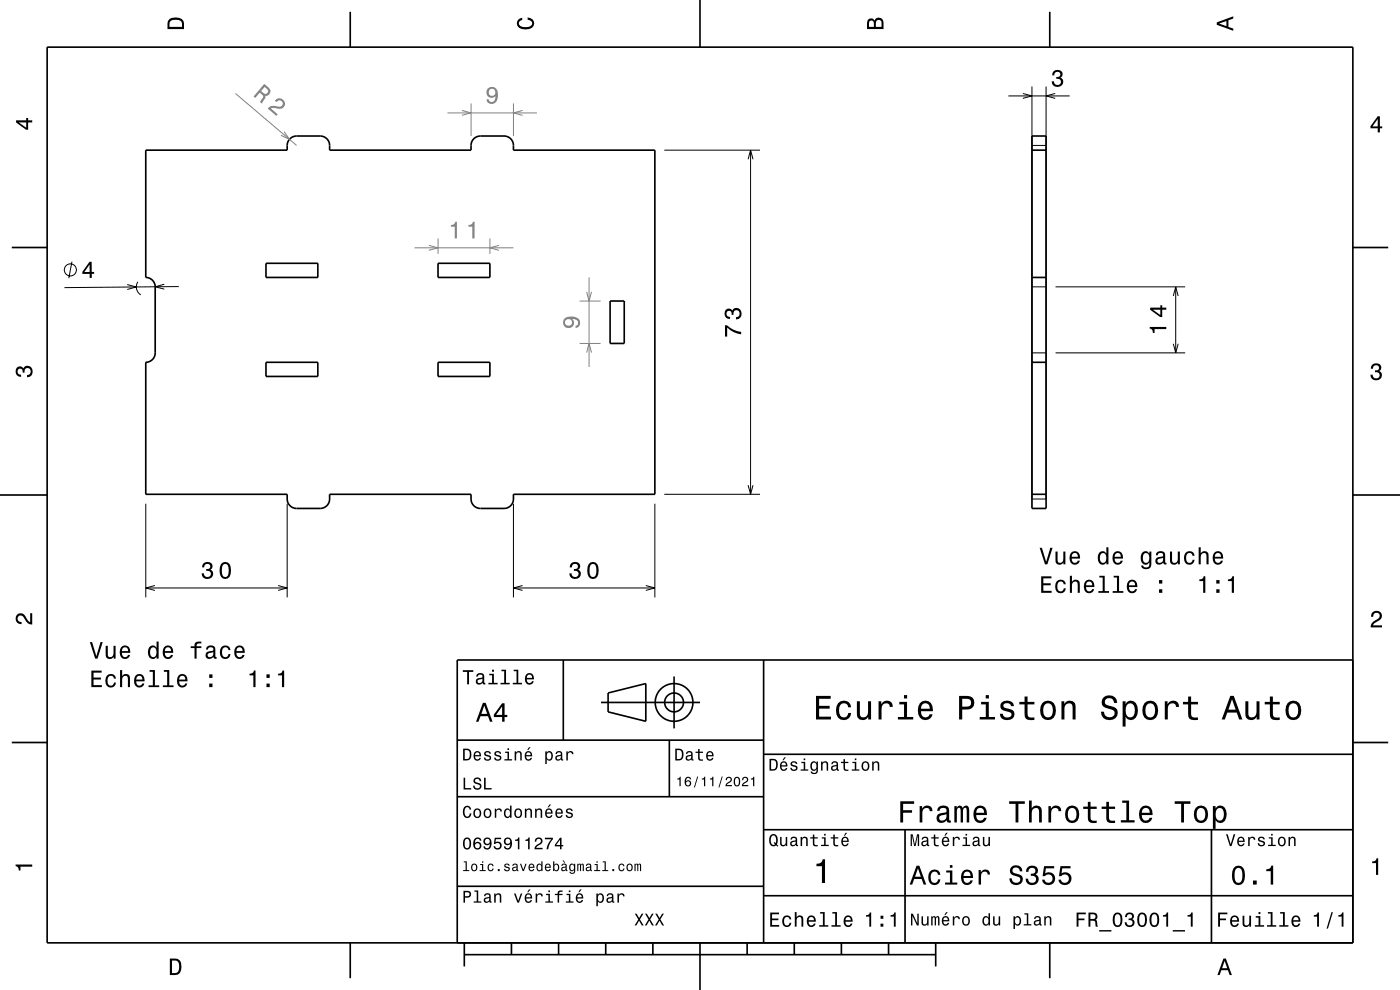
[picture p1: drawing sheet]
<svg xmlns="http://www.w3.org/2000/svg" width="297mm" height="210mm" viewBox="0 0 297 210" stroke-linecap="round" stroke-linejoin="round" font-family="sans-serif">
<g fill="none" stroke="#000" stroke-width=".21">
<path d="M218.9 18.3v87.6h3v-87.6M140.9 31.9h20.3M158.7 33.8l.5-1.9 .5 1.9M159.2 31.9v73M218.9 30.9h3M15.3 55.5l-.7 3.5M29.2 59.8a2 2 0 0 0 .7 2.7M27 60.4l1.9 .5-1.9 .5M34.9 60.3l-2 .5 2 .5M37.9 60.8l-24.2 .2M218.9 74.9h3M218.9 60.9h3"/>
<path d="M223.9 74.9h27.5M223.9 60.9h27.5M30.9 106.9v19.8M60.9 106.9v19.8M108.9 106.9v19.8M138.9 106.9v19.8M140.9 104.9h20.3M158.7 102.9l.5 2 .5-2M30.9 124.7h30M32.9 124.2l-2 .5 2 .5M59 124.2l1.9 .5-1.9 .5M108.9 124.7h30"/>
<path d="M110.9 124.2l-2 .5 2 .5M137 124.2l1.9 .5-1.9 .5"/>
<circle cx="14.9" cy="57.3" r="1.28"/>
</g>
<path d="M99.9 21.9v7M108.9 21.9v7M92.9 50.6v3.3M103.9 50.6v3.3M123 72.9h4.4M123 63.9h4.4" fill="none" stroke="#808080" stroke-width=".21"/>
<g fill="none" stroke="#000" stroke-width=".35">
<path d="M10 10h277v190h-277zM74.3 2.5v7.5M148.5 0v10M222.7 2.5v7.5M30.9 31.9h30v-1a2 2 0 0 1 2-2h5a2.01 2.01 0 0 1 2 2v1h30v-1a2 2 0 0 1 2-2h5a2.01 2.01 0 0 1 2 2v1h30v73h-30v1a2 2 0 0 1-2 2h-5a2 2 0 0 1-2-2v-1h-30v1a2 2 0 0 1-2 2h-5a2 2 0 0 1-2-2v-1h-30v-28a2 2 0 0 0 2-2v-14a2 2 0 0 0-2-2zM218.9 31.9h3M218.9 28.9h3v79h-3zM2.5 52.5h7.5M56.4 55.9h11v3h-11zM92.9 55.9h11v3h-11zM218.9 58.9h3M287 52.5h7.5"/>
<path d="M56.4 76.9h11v3h-11zM92.9 76.9h11v3h-11zM129.4 63.9h3v9h-3zM218.9 76.9h3M0 105h10M218.9 104.9h3M287 105h10M119.5 140v17M162 140v60M287 140h-190v60M2.5 157.5h7.5M97 157h65"/>
<path d="M127.5 149h21M129 147l8-2v8l-8-2zM142 157v12M143 143.5v11M287 157.5h7.5M97 169h65M162 176h125M162 160h125M192 176v24M257 176v24M97 188h65M162 190h125"/>
<path d="M74.3 200v7.5M98.5 202.5h100M98.5 200v5M108.5 200v2.5M118.5 200v2.5M128.5 200v2.5M138.5 200v2.5M148.5 200v10M158.5 200v2.5M168.5 200v2.5M178.5 200v2.5M188.5 200v2.5"/>
<path d="M198.5 200v5M222.7 200v7.5"/>
<circle cx="143" cy="149" r="2"/>
<circle cx="143" cy="149" r="4"/>
</g>
<g fill="#000">
<path d="M36 4a2.18 2.18 0 0 0-.5 2.2h3.5v-1.2a1.43 1.43 0 0 0-1.7-1.3zM36.3 4.4a2.15 2.15 0 0 1 2.2 .3l.1 1h-2.6v-1z" fill-rule="evenodd"/>
<path d="M109.9 4.2l.9-.4v.4a.7 .7 0 0 0-.7 .5 .7 .7 0 0 0 .3 .8 1.7 1.7 0 0 0 2.5-.5 .9 .9 0 0 0-1-.8v-.5a1.24 1.24 0 0 1 1.4 1.1 1.24 1.24 0 0 1-1 1.4 2.22 2.22 0 0 1-2.5-.7l-.2-.5z" fill-rule="evenodd"/>
<path d="M184.2 4.2l-.3 .7v1.3h3.5v-1.3a.98 .98 0 0 0-.7-1.1 .98 .98 0 0 0-1.2 .6 .84 .84 0 0 0-1.3-.2zM184.5 4.5a.54 .54 0 0 1 .6-.1 .54 .54 0 0 1 .3 .6v.7h-1zM185.9 4.4a.62 .62 0 0 1 .8-.1 .62 .62 0 0 1 .3 .6v.8h-1.2z" fill-rule="evenodd"/>
<path d="M258.1 4.7v.6l3.5 1.2v-.4l-1-.4v-1.4l1-.4v-.4zM258.6 5l1.6-.5v1z" fill-rule="evenodd"/>
<path d="M3.4 25.5v.5l2.1 1.5h.5v-1.5h.8v-.5h-.8v-.5h-.4v.5zM4 26h1.6v1.1z" fill-rule="evenodd"/>
<path d="M292.3 24.7l-1.6 2.1v.4h1.6v.9h.4v-.9h.5v-.4h-.5v-2.1zM292.3 25.2v1.6h-1.1z" fill-rule="evenodd"/>
<path d="M19 55.5l-1.5 2.2v.4h1.5v.9h.5v-.9h.5v-.4h-.5l-.1-2.2zM19 56.1v1.6h-1.1z" fill-rule="evenodd"/>
<path d="M153.8 69v2.4h.5v-1.9a5.2 5.2 0 0 0 2.9 1.4v-.5a5.3 5.3 0 0 1-3-1.4zM154 65.7a1.17 1.17 0 0 0-.2 1.3 1.17 1.17 0 0 0 1.1 .7v-.5a.62 .62 0 0 1-.8-.3 .62 .62 0 0 1 .3-.8 .62 .62 0 0 1 .8 .2v.5h.4a.72 .72 0 0 1 .4-.9 .72 .72 0 0 1 1 .4 .72 .72 0 0 1-.5 .9l-.4 .1v.5a1.18 1.18 0 0 0 1.2-1.6 1.18 1.18 0 0 0-1.8-.6l-.1 .3a.86 .86 0 0 0-1.4-.2z" fill-rule="evenodd"/>
<path d="M291.1 77.4a1.08 1.08 0 0 1 1.4-.2 1.08 1.08 0 0 1 .4 1.2l-.3 .3a1.06 1.06 0 0 1 .5 1.3 1.06 1.06 0 0 1-1.2 .7 1.1 1.1 0 0 1-1.2-1.2h.5a.71 .71 0 0 0 1 .8 .71 .71 0 0 0 .1-1.3h-.6v-.4a.61 .61 0 0 0 .8-.3 .61 .61 0 0 0-.2-.8 .61 .61 0 0 0-.9 .2l-.1 .5h-.5z" fill-rule="evenodd"/>
<path d="M3.6 78a.86 .86 0 0 1 1.4 .2 1.06 1.06 0 0 1 1.2-.6 1.06 1.06 0 0 1 .7 1.2 1.1 1.1 0 0 1-1.2 1.2v-.4a.71 .71 0 0 0 .8-1 .71 .71 0 0 0-1.3-.1v.6h-.4a.61 .61 0 0 0-.3-.8 .61 .61 0 0 0-.8 .2 .61 .61 0 0 0 .2 .8l.6 .2v.4a1.15 1.15 0 0 1-1.2-.6 1.15 1.15 0 0 1 .3-1.3z" fill-rule="evenodd"/>
<path d="M3.6 130.4a1.22 1.22 0 0 1 2 .7l.4 .6 .4 .3v-1.9h.4v2.4a1.8 1.8 0 0 1-1.7-1.4 .71 .71 0 0 0-.9-.5 .71 .71 0 0 0-.5 .8 .71 .71 0 0 0 .9 .5v.5a1.18 1.18 0 0 1-1.2-.7 1.18 1.18 0 0 1 .2-1.3z" fill-rule="evenodd"/>
<path d="M19.1 136.2l1.1 3.5h.5l1.1-3.5h-.5l-.9 3-.9-3zM22.4 137v1.8a.89 .89 0 0 0 .6 1 .89 .89 0 0 0 1.1-.5v.4h.4v-2.7h-.4v1.6a.65 .65 0 0 1-.4 .7 .65 .65 0 0 1-.8-.3v-2zM25.7 137.3a1.54 1.54 0 0 0 .8 2.5 1.06 1.06 0 0 0 1.1-.9h-.5l-.2 .4-.3 .1a.76 .76 0 0 1-.7-.9h1.7a1.16 1.16 0 0 0-.5-1.4 1.16 1.16 0 0 0-1.4 .2zM26.1 137.5a.66 .66 0 0 1 .7-.1 .66 .66 0 0 1 .4 .7h-1.3zM31.7 137.3a1.57 1.57 0 0 0 .7 2.5l.5-.1 .3-.4v.4h.5v-3.6h-.5v1.3a.89 .89 0 0 0-1.5-.1zM32 137.6a.62 .62 0 0 1 .7-.3 .62 .62 0 0 1 .5 .6 1.12 1.12 0 0 1-.7 1.5 1.19 1.19 0 0 1-.5-1.8zM34.8 137.3a1.54 1.54 0 0 0 .8 2.5 1.05 1.05 0 0 0 1.1-.9h-.4l-.3 .4-.3 .1a.76 .76 0 0 1-.7-.9h1.7a1.16 1.16 0 0 0-.4-1.4 1.16 1.16 0 0 0-1.5 .2zM35.2 137.5a.66 .66 0 0 1 .8-.1 .66 .66 0 0 1 .3 .7h-1.3zM40.5 137.1v.4h.8v2.2h.4v-2.2h1v-.4h-1v-.4l.4-.2h.6v-.4a1.04 1.04 0 0 0-1.4 .7v.3zM44 137.1l-.3 .7h.4a.55 .55 0 0 1 .7-.5 .55 .55 0 0 1 .4 .7l-.2 .1a1 1 0 0 0-1.1 .2 1 1 0 0 0-.2 1 .94 .94 0 0 0 1.6 .1l.1 .3h.6v-.3l-.3-.1v-.2v-1.4a1.02 1.02 0 0 0-.7-.8 1.02 1.02 0 0 0-1 .2zM44.1 138.7l1.1-.4a.77 .77 0 0 1-.2 .9 .77 .77 0 0 1-.8 .1l-.2-.3zM47 137.3a1.53 1.53 0 0 0 .8 2.5 1.05 1.05 0 0 0 1.1-1.1h-.4a.67 .67 0 0 1-.7 .7 .67 .67 0 0 1-.7-.6 1.12 1.12 0 0 1 .7-1.5 .59 .59 0 0 1 .6 .6h.5a1.09 1.09 0 0 0-.8-1 1.09 1.09 0 0 0-1.1 .4zM50 137.3a1.54 1.54 0 0 0 .8 2.5 1.05 1.05 0 0 0 1.1-.9h-.5l-.2 .4-.4 .1a.76 .76 0 0 1-.7-.9h1.8a1.16 1.16 0 0 0-.5-1.4 1.16 1.16 0 0 0-1.4 .2zM50.3 137.5a.66 .66 0 0 1 .8-.1 .66 .66 0 0 1 .4 .7h-1.4z" fill-rule="evenodd"/>
<path d="M43.2 119.5l-.3 .9h.4a.62 .62 0 0 1 .4-.8 .62 .62 0 0 1 .7 .3 .62 .62 0 0 1-.2 .8h-.5v.4a.72 .72 0 0 1 1 .4 .72 .72 0 0 1-.5 1 .72 .72 0 0 1-.9-.5v-.4h-.5a1.18 1.18 0 0 0 1.5 1.2 1.18 1.18 0 0 0 .6-1.8l-.2-.2a.97 .97 0 0 0 .2-1.3 .97 .97 0 0 0-1.4-.2zM46.9 119.7a2.67 2.67 0 0 0 .4 3 1.14 1.14 0 0 0 1.6-.9 2.3 2.3 0 0 0-.6-2.5l-.5-.1-.5 .1zM47.5 119.7h.6a2.37 2.37 0 0 1 0 2.6h-.6a2.37 2.37 0 0 1 0-2.6z" fill-rule="evenodd"/>
<path d="M121.2 119.5l-.3 .9h.4a.62 .62 0 0 1 .4-.8 .62 .62 0 0 1 .7 .3 .62 .62 0 0 1-.2 .8h-.4v.4a.72 .72 0 0 1 .9 .4 .72 .72 0 0 1-.5 1 .72 .72 0 0 1-.9-.5l-.1-.4h-.4a1.18 1.18 0 0 0 1.5 1.2 1.18 1.18 0 0 0 .6-1.8l-.2-.2a.9 .9 0 0 0 .3-1.1 .9 .9 0 0 0-1-.5zM124.9 119.7a2.67 2.67 0 0 0 .4 3 1.14 1.14 0 0 0 1.6-.9 2.3 2.3 0 0 0-.6-2.5l-.5-.1-.5 .1zM125.5 119.7h.6a2.37 2.37 0 0 1 0 2.6h-.6a2.38 2.38 0 0 1 0-2.6z" fill-rule="evenodd"/>
<path d="M291.2 129.9a1.18 1.18 0 0 1 1.9 .3 1.18 1.18 0 0 1-1 1.7l-.5 .3-.3 .5h1.9v.4h-2.4a1.8 1.8 0 0 1 1.4-1.8 .71 .71 0 0 0 .5-.8 .71 .71 0 0 0-.9-.5 .71 .71 0 0 0-.5 .8h-.4z" fill-rule="evenodd"/>
<path d="M19.4 142.3v3.5h2.2v-.5h-1.8v-1.2h1.6v-.4h-1.6v-1h1.8v-.4zM22.7 143.3a1.53 1.53 0 0 0 .8 2.6 1.06 1.06 0 0 0 1.1-1.1h-.4a.67 .67 0 0 1-.7 .7 .67 .67 0 0 1-.7-.6 1.11 1.11 0 0 1 .7-1.6 .59 .59 0 0 1 .7 .6h.4a1.09 1.09 0 0 0-.8-.9 1.09 1.09 0 0 0-1.1 .3zM25.5 142.1v3.7h.4v-1.6a.63 .63 0 0 1 .5-.9 .63 .63 0 0 1 .7 .8v1.7h.5v-1.8a.88 .88 0 0 0-.6-1 .88 .88 0 0 0-1.1 .4v-1.3zM28.7 143.3a1.54 1.54 0 0 0 .8 2.6 1.07 1.07 0 0 0 1.1-.9h-.4l-.2 .3-.4 .2a.76 .76 0 0 1-.7-1h1.8a1.16 1.16 0 0 0-.5-1.3 1.16 1.16 0 0 0-1.5 .1zM29.1 143.6a.66 .66 0 0 1 .8-.2 .66 .66 0 0 1 .3 .8h-1.3zM31.7 142.1v.4h.7v2.9h-.9v.4h2.3v-.4h-.9v-3.3zM34.8 142.1v.4h.7v2.9h-1v.4h2.3v-.4h-.9v-3.3zM37.8 143.3a1.55 1.55 0 0 0 .8 2.6 1.07 1.07 0 0 0 1.1-.9h-.4l-.2 .3-.4 .2a.76 .76 0 0 1-.7-1h1.8a1.17 1.17 0 0 0-.5-1.3 1.17 1.17 0 0 0-1.5 .1zM38.2 143.6a.66 .66 0 0 1 .8-.2 .66 .66 0 0 1 .3 .8h-1.3zM44.4 145v.8h.7v-.8zM44.4 143v.8h.7v-.8z" fill-rule="evenodd"/>
<path d="M52.9 142.9v.4h.8v2.5h.5v-3.6h-.3a.77 .77 0 0 1-1 .7zM56.5 145v.8h.7v-.8zM56.5 143v.8h.7v-.8zM59 142.9v.4h.8v2.5h.5v-3.6h-.4a.77 .77 0 0 1-.9 .7z" fill-rule="evenodd"/>
<path d="M98.2 158.8v2.5h.9a1.37 1.37 0 0 0 .7-2.2 1.56 1.56 0 0 0-1.6-.3zM98.6 159.1a.98 .98 0 0 1 1.1 .7 .98 .98 0 0 1-.6 1.2h-.5zM100.7 159.6a1.04 1.04 0 0 0-.2 1.2 1.04 1.04 0 0 0 1 .5l.5-.5h-.3l-.4 .3a.54 .54 0 0 1-.5-.7h1.3a.83 .83 0 0 0-.4-.9 .83 .83 0 0 0-1 .1zM100.9 159.7l.2-.1a.47 .47 0 0 1 .5 .1 .47 .47 0 0 1 .1 .5h-.9zM102.9 159.5l-.2 .1a.69 .69 0 0 0 .9 .9l.2 .1a.43 .43 0 0 1-.4 .5 .43 .43 0 0 1-.4-.4h-.3a.74 .74 0 0 0 .9 .7 .74 .74 0 0 0 .5-1l-1-.4a.38 .38 0 0 1 .3-.5 .38 .38 0 0 1 .4 .4h.3a.78 .78 0 0 0-1.2-.4zM105.1 159.5l-.2 .1a.69 .69 0 0 0 .9 .9l.2 .1a.43 .43 0 0 1-.4 .5 .43 .43 0 0 1-.5-.4h-.3a.74 .74 0 0 0 .9 .7 .74 .74 0 0 0 .5-1l-.9-.4a.38 .38 0 0 1 .3-.5 .38 .38 0 0 1 .4 .4h.3a.77 .77 0 0 0-1.2-.4zM107.2 159.4v.3h.5v1.3h-.7v.3h1.6v-.3h-.6v-1.6zM107.7 158.7v.4h.3v-.4zM109.2 159.4v1.9h.3v-1.1a.45 .45 0 0 1 .4-.6 .45 .45 0 0 1 .5 .5v1.2h.3v-1.3a.63 .63 0 0 0-.5-.7 .63 .63 0 0 0-.7 .4v-.3zM112.2 158.5l-.4 .6h.3l.5-.6zM111.5 159.6a1.04 1.04 0 0 0-.2 1.2 1.04 1.04 0 0 0 1.1 .5l.5-.5h-.3l-.5 .3a.54 .54 0 0 1-.5-.7h1.3a.83 .83 0 0 0-.4-.9 .83 .83 0 0 0-1 .1zM111.8 159.7l.1-.1a.48 .48 0 0 1 .5 .1 .48 .48 0 0 1 .2 .5h-1zM115.7 159.4v2.7h.3v-1.1a.66 .66 0 0 0 .7 .4 .66 .66 0 0 0 .5-.6 .91 .91 0 0 0 0-1.1 .91 .91 0 0 0-1-.3l-.2 .3v-.3zM116.1 159.8a.45 .45 0 0 1 .5-.2 .45 .45 0 0 1 .3 .4 .65 .65 0 0 1 .1 .8 .65 .65 0 0 1-.7 .2 .98 .98 0 0 1-.2-1.2zM118.1 159.5l-.2 .4h.3a.39 .39 0 0 1 .4-.3 .39 .39 0 0 1 .3 .5h-.1a.65 .65 0 0 0-1 .4 .65 .65 0 0 0 .6 .9l.6-.3 .1 .2h.4v-.2l-.2-.1v-1.1a.72 .72 0 0 0-.5-.6 .72 .72 0 0 0-.7 .2zM118.2 160.6l.8-.3a.55 .55 0 0 1-.2 .7 .55 .55 0 0 1-.6 0zM120.1 159.4v1.9h.4v-1.1a.47 .47 0 0 1 .2-.6 .47 .47 0 0 1 .6 .2v.2h.4a.64 .64 0 0 0-.5-.7 .64 .64 0 0 0-.8 .4v-.3z" fill-rule="evenodd"/>
<path d="M98.2 142.2v.3h.9v2.7h.4v-2.7h.9v-.3zM101.3 143l-.3 .5h.4a.47 .47 0 0 1 .5-.4 .47 .47 0 0 1 .4 .6l-.2 .1a.84 .84 0 0 0-1 .2 .84 .84 0 0 0 0 1.1 .9 .9 0 0 0 1.3-.2l.1 .2 .5 .1v-.3l-.3-.1v-1.3a.87 .87 0 0 0-1.4-.5zM101.4 144.3l.9-.3a.66 .66 0 0 1-.1 .7 .66 .66 0 0 1-.8 .1zM103.8 142.9v.3h.6v1.6h-.8v.4h2v-.4h-.8v-1.9zM104.4 142.1v.4h.4v-.4zM106.4 142.1v.3h.6v2.4h-.8v.4h1.9v-.4h-.7v-2.7zM109 142.1v.3h.6v2.4h-.8v.4h1.9v-.4h-.7v-2.7zM111.6 143.1a1.32 1.32 0 0 0 .7 2.1 .9 .9 0 0 0 .9-.7h-.3l-.2 .3-.4 .1a.65 .65 0 0 1-.6-.8h1.6a1 1 0 0 0-.4-1.2 1 1 0 0 0-1.3 .2zM111.9 143.3a.57 .57 0 0 1 .7-.1 .57 .57 0 0 1 .3 .6h-1.2z" fill-rule="evenodd"/>
<path d="M102.4 149.1l-1.4 4h.5l.4-1.2h1.6l.4 1.2h.6l-1.5-4zM102.7 149.7l.7 1.7h-1.3zM106.5 149.2l-1.7 2.4v.5h1.7v1h.5v-1h.6v-.5h-.6v-2.4zM106.5 149.9v1.7h-1.3z" fill-rule="evenodd"/>
<path d="M143.2 158.8v2.5h.9a1.37 1.37 0 0 0 .7-2.2 1.56 1.56 0 0 0-1.6-.3zM143.6 159.1a.98 .98 0 0 1 1.1 .7 .98 .98 0 0 1-.6 1.2h-.5zM145.7 159.5l-.2 .4h.3a.39 .39 0 0 1 .5-.3 .39 .39 0 0 1 .3 .5h-.2a.65 .65 0 0 0-.9 .4 .65 .65 0 0 0 .5 .9l.7-.3v.2h.4v-.2l-.1-.1-.1-1.1a.73 .73 0 0 0-.4-.6 .73 .73 0 0 0-.8 .2zM145.8 160.6l.8-.3a.55 .55 0 0 1-.1 .7 .55 .55 0 0 1-.7 0zM148.1 158.9v.5h-.5v.3h.5v1.3a.75 .75 0 0 0 1 .4v-.3a.48 .48 0 0 1-.7-.3v-1.1h.7v-.3h-.7v-.5zM150 159.6a1.04 1.04 0 0 0-.2 1.2 1.04 1.04 0 0 0 1.1 .5l.5-.5h-.4l-.4 .3a.54 .54 0 0 1-.5-.7h1.3a.83 .83 0 0 0-.4-.9 .83 .83 0 0 0-1 .1zM150.3 159.7l.1-.1a.48 .48 0 0 1 .5 .1 .48 .48 0 0 1 .2 .5h-1z" fill-rule="evenodd"/>
<path d="M173.1 147.6v5h3.2v-.6h-2.5v-1.7h2.2v-.6h-2.2v-1.5h2.4v-.6zM177.8 149.2a2.59 2.59 0 0 0 .5 3.4 1.58 1.58 0 0 0 2.3-1.4h-.6a.95 .95 0 0 1-.9 1 .95 .95 0 0 1-1-.9 1.59 1.59 0 0 1 .9-2.1 .85 .85 0 0 1 .9 .8h.7a1.56 1.56 0 0 0-1.1-1.3 1.56 1.56 0 0 0-1.7 .5zM181.8 148.8v2.5a1.27 1.27 0 0 0 .9 1.4 1.27 1.27 0 0 0 1.5-.7v.6h.6v-3.8h-.6v2.2a.92 .92 0 0 1-.6 1.1 .92 .92 0 0 1-1.2-.4v-2.9zM186.4 148.8v3.8h.6v-2.2a.95 .95 0 0 1 .5-1.1 .95 .95 0 0 1 1.2 .3l.1 .4h.6a1.28 1.28 0 0 0-1-1.4 1.28 1.28 0 0 0-1.4 .8v-.6zM190.8 148.9v.5h1v2.7h-1.3v.5h3.2v-.5h-1.3v-3.2zM191.8 147.4v.8h.6v-.8zM195.1 149.2a2.62 2.62 0 0 0 .5 3.4 1.57 1.57 0 0 0 2.2-1.1h-.6l-.3 .5-.5 .2a1.08 1.08 0 0 1-1-1.3h2.5a1.66 1.66 0 0 0-.7-2 1.66 1.66 0 0 0-2.1 .3zM195.6 149.5a.94 .94 0 0 1 1.2-.2 .94 .94 0 0 1 .5 1h-1.9zM203.5 147.6v5h.6v-2.1h.8a1.47 1.47 0 0 0 1.8-1.2 1.47 1.47 0 0 0-1.5-1.7zM204.1 148.2a1.6 1.6 0 0 1 1.8 .5 .86 .86 0 0 1 0 .9 .86 .86 0 0 1-.9 .3h-.9zM208.1 148.9v.5h1v2.7h-1.3v.5h3.3v-.5h-1.3v-3.2zM209.1 147.4v.8h.7v-.8zM212.6 148.9a1.08 1.08 0 0 0-.3 1.2 1.08 1.08 0 0 0 1 .7l1.1 .4a.57 .57 0 0 1 .2 .6 .57 .57 0 0 1-.5 .4 .96 .96 0 0 1-1.4-.8h-.6a1.6 1.6 0 0 0 1.3 1.4 1.6 1.6 0 0 0 1.7-.8 1.13 1.13 0 0 0-1-1.6l-1.1-.3-.2-.4a.87 .87 0 0 1 .9-.5 .87 .87 0 0 1 .8 .6h.6a1.41 1.41 0 0 0-2.1-1.1zM217.4 147.8v1.1h-1.1v.5h1.1v2.6l.2 .4 .4 .3h1.4v-.5a.97 .97 0 0 1-1.4-.5v-2.3h1.4v-.5h-1.4v-1.1zM221.1 149.2a2.56 2.56 0 0 0 .5 3.4 1.72 1.72 0 0 0 1.8-.2 1.72 1.72 0 0 0 .6-1.7 1.7 1.7 0 0 0-.9-1.9 1.7 1.7 0 0 0-2 .4zM221.6 149.6a.96 .96 0 0 1 1-.4 .96 .96 0 0 1 .7 .8 1.59 1.59 0 0 1-1 2.2 1.19 1.19 0 0 1-1-1.5zM225.2 148.8v3.8h.6v-2.2a.97 .97 0 0 1 .5-1.1 .97 .97 0 0 1 1.1 .2l.1 .7v2.4h.7v-2.5a1.27 1.27 0 0 0-.9-1.4 1.27 1.27 0 0 0-1.5 .6v-.5zM234.1 147.9a1.38 1.38 0 0 0-.3 1.5 1.38 1.38 0 0 0 1.3 .9 1.25 1.25 0 0 1 1.4 .9 1.15 1.15 0 0 1-1.3 .9 1.15 1.15 0 0 1-1-1.1h-.7a1.8 1.8 0 0 0 1.7 1.8 1.8 1.8 0 0 0 1.9-1.6 1.46 1.46 0 0 0-1.5-1.4l-.6-.2a.83 .83 0 0 1-.5-1.1 .83 .83 0 0 1 1.2-.3l.5 .5 .1 .4h.7a1.67 1.67 0 0 0-1-1.6 1.67 1.67 0 0 0-1.9 .4zM238.2 148.8v5.3h.6v-2.1a1.32 1.32 0 0 0 1.4 .7 1.32 1.32 0 0 0 1.1-1.1 2.43 2.43 0 0 0-.8-2.8 1.21 1.21 0 0 0-1.7 .5v-.5zM239.1 149.6a.9 .9 0 0 1 .9-.4 .9 .9 0 0 1 .7 .8 1.61 1.61 0 0 1-.9 2.2 1.18 1.18 0 0 1-1-1.5zM242.8 149.2a2.56 2.56 0 0 0 .5 3.4 1.72 1.72 0 0 0 1.8-.2 1.72 1.72 0 0 0 .6-1.7 1.7 1.7 0 0 0-.9-1.9 1.7 1.7 0 0 0-2 .4zM243.3 149.6a.96 .96 0 0 1 1-.4 .96 .96 0 0 1 .7 .8 1.59 1.59 0 0 1-1 2.2 1.19 1.19 0 0 1-1-1.5zM247.1 148.8v3.8h.6v-2.2a.95 .95 0 0 1 .5-1.1 .95 .95 0 0 1 1.2 .3l.1 .4h.6a1.28 1.28 0 0 0-1-1.4 1.28 1.28 0 0 0-1.4 .8v-.6zM252 147.8v1.1h-1v.5h1l.1 2.6 .2 .4 .4 .3h1.4v-.5a.97 .97 0 0 1-1.4-.5v-2.3h1.4v-.5h-1.4v-1.1zM261 147.6l-1.8 5h.6l.6-1.4h2l.5 1.4h.7l-1.9-5zM261.4 148.3l.7 2.2h-1.5zM264.2 148.8v2.5a1.27 1.27 0 0 0 .9 1.4 1.27 1.27 0 0 0 1.5-.7v.6h.6v-3.8h-.6v2.2a.92 .92 0 0 1-.6 1.1 .92 .92 0 0 1-1.1-.4l-.1-2.9zM269.4 147.8v1.1h-1.1v.5h1.1v2.6l.2 .4 .4 .3 .7 .1 .8-.1v-.5a.97 .97 0 0 1-1.4-.5l-.1-2.3h1.5v-.5h-1.5v-1.1zM273.1 149.2a2.56 2.56 0 0 0 .6 3.4 1.72 1.72 0 0 0 1.8-.2 1.72 1.72 0 0 0 .6-1.7 1.7 1.7 0 0 0-.9-1.9 1.7 1.7 0 0 0-2.1 .4zM273.6 149.6a.96 .96 0 0 1 1-.4 .96 .96 0 0 1 .7 .8 1.59 1.59 0 0 1-.9 2.2 1.19 1.19 0 0 1-1.1-1.5z" fill-rule="evenodd"/>
<path d="M98.4 178a1.44 1.44 0 0 0 .7 2.2 1.45 1.45 0 0 0 .6-2.2 .79 .79 0 0 0-1.3 0zM98.8 178h.5a1.69 1.69 0 0 1 0 1.9h-.5a1.71 1.71 0 0 1 0-1.9zM100.8 177.8a1.72 1.72 0 0 0 .1 2.3 .83 .83 0 0 0 1.1-.2 .83 .83 0 0 0-.1-1.1 .83 .83 0 0 0-1.2 0 .74 .74 0 0 1 .6-.9l.3 .1 .2 .3h.3a.8 .8 0 0 0-.5-.6 .8 .8 0 0 0-.8 .1zM100.7 179.4a.55 .55 0 0 1 1.1 0 .55 .55 0 0 1-1.1 0zM102.8 177.9a.82 .82 0 0 0-.1 1.2 .82 .82 0 0 0 1.2-.1 .73 .73 0 0 1-.6 .9l-.3-.1-.1-.3h-.3a.88 .88 0 0 0 1 .7 .88 .88 0 0 0 .7-1.1 1.01 1.01 0 0 0-.3-1.2 1.01 1.01 0 0 0-1.2 0zM102.9 178.5a.53 .53 0 0 1 1 0 .53 .53 0 0 1-1 0zM105 177.7l-.2 1.3h.3a.57 .57 0 0 1 .8-.1 .57 .57 0 0 1 0 .9 .57 .57 0 0 1-.9-.3h-.3a.86 .86 0 0 0 1.1 .8 .86 .86 0 0 0 .6-1.2 .86 .86 0 0 0-1.3-.4l.1-.7h1.1v-.3zM107.1 177.9a.82 .82 0 0 0 0 1.2 .82 .82 0 0 0 1.2-.1 .73 .73 0 0 1-.6 .9l-.3-.1-.2-.3h-.3a.88 .88 0 0 0 1 .7 .88 .88 0 0 0 .7-1.1 1.01 1.01 0 0 0-.2-1.2 1.01 1.01 0 0 0-1.3 0zM107.2 178.5a.55 .55 0 0 1 1.1 0 .55 .55 0 0 1-1.1 0zM109.3 178.1v.3h.6v1.8h.3v-2.6h-.3a.56 .56 0 0 1-.6 .5zM111.4 178.1v.3h.6v1.8h.4v-2.6h-.3a.55 .55 0 0 1-.7 .5zM113.7 177.9l-.3 .6h.4a.5 .5 0 0 1 .3-.6 .5 .5 0 0 1 .6 .4 .5 .5 0 0 1-.3 .6l-.2 .1a1.17 1.17 0 0 0-.8 1.2h1.7v-.4h-1.4l.6-.5a.84 .84 0 0 0 .7-1.2 .84 .84 0 0 0-1.3-.2zM115.6 177.7v.3h1.4a3.7 3.7 0 0 0-1.1 2.2h.4a3.8 3.8 0 0 1 1-2.2v-.3zM118.8 177.7l-1.1 1.5v.3h1.1v.7h.3v-.7h.4v-.3h-.4v-1.5zM118.8 178.1v1.1h-.8z" fill-rule="evenodd"/>
<path d="M98.4 165v2.5h1.6v-.3h-1.3v-2.2zM100.7 165.1a.69 .69 0 0 0-.2 .8 .69 .69 0 0 0 .6 .4l.3 .1a.46 .46 0 0 1 .3 .7 .46 .46 0 0 1-.7 .1l-.3-.6h-.3a.86 .86 0 0 0 1 1 .86 .86 0 0 0 .5-1.3l-.5-.3a.51 .51 0 0 1-.6-.4 .5 .5 0 0 1 .5-.4 .5 .5 0 0 1 .5 .5h.3a.85 .85 0 0 0-.5-.8 .85 .85 0 0 0-.9 .2zM102.7 165v2.5h1.6v-.3h-1.3v-2.2z" fill-rule="evenodd"/>
<path d="M98.4 171.2a1.45 1.45 0 0 0 .7 2.3 .94 .94 0 0 0 .9-1h-.3a.59 .59 0 0 1-.8 .7 1.31 1.31 0 0 1 .2-2l.3 .1 .2 .4h.4a.85 .85 0 0 0-.6-.8 .85 .85 0 0 0-1 .3zM100.6 171.7a1.04 1.04 0 0 0-.1 1.3 1.04 1.04 0 0 0 1.1 .5 1.04 1.04 0 0 0 .5-1.3 1.04 1.04 0 0 0-1.2-.7zM100.9 171.9a.48 .48 0 0 1 .5-.1 .48 .48 0 0 1 .3 .4 .66 .66 0 0 1 0 .7 .66 .66 0 0 1-.7 .3 .98 .98 0 0 1-.1-1.3zM102.8 171.7a1.04 1.04 0 0 0-.2 1.3 1.04 1.04 0 0 0 1.2 .5 1.04 1.04 0 0 0 .5-1.3 1.04 1.04 0 0 0-1.2-.7zM103 171.9a.48 .48 0 0 1 .5-.1 .48 .48 0 0 1 .4 .4 .66 .66 0 0 1 0 .7 .66 .66 0 0 1-.7 .3 .97 .97 0 0 1-.2-1.3zM105 171.5v2h.3v-1.1a.47 .47 0 0 1 .2-.6 .47 .47 0 0 1 .6 .2l.1 .1h.3a.64 .64 0 0 0-.5-.6 .64 .64 0 0 0-.7 .4v-.4zM107.1 171.7a1.06 1.06 0 0 0-.2 1.2 1.06 1.06 0 0 0 .9 .6l.4-.3v.3h.3v-2.6h-.3v.9a.63 .63 0 0 0-1.1-.1zM107.4 171.9a.44 .44 0 0 1 .4-.1 .44 .44 0 0 1 .4 .4 .65 .65 0 0 1 0 .7 .65 .65 0 0 1-.7 .3l-.2-.4zM109.3 171.7a1.04 1.04 0 0 0-.1 1.3 1.04 1.04 0 0 0 1.1 .5 1.04 1.04 0 0 0 .5-1.3 1.04 1.04 0 0 0-1.2-.7zM109.5 171.9a.48 .48 0 0 1 .6-.1 .48 .48 0 0 1 .3 .4 .66 .66 0 0 1 0 .7 .66 .66 0 0 1-.7 .3 .98 .98 0 0 1-.2-1.3zM111.4 171.5v2h.3v-1.1a.45 .45 0 0 1 .3-.7 .45 .45 0 0 1 .5 .6v1.2h.4v-1.3a.63 .63 0 0 0-.5-.7 .63 .63 0 0 0-.7 .3v-.3zM113.5 171.5v2h.3v-1.1a.45 .45 0 0 1 .3-.6 .45 .45 0 0 1 .6 .2v1.5h.3v-1.3a.63 .63 0 0 0-.4-.7 .63 .63 0 0 0-.8 .3v-.3zM116.5 170.7l-.3 .6h.2l.5-.6zM115.9 171.7a1.04 1.04 0 0 0-.2 1.2 1.04 1.04 0 0 0 1 .6l.5-.6h-.3l-.4 .4a.54 .54 0 0 1-.5-.7h1.2a.83 .83 0 0 0-.3-1 .83 .83 0 0 0-1 .1zM116.1 171.9l.2-.1a.47 .47 0 0 1 .4 .1 .47 .47 0 0 1 .2 .4h-.9zM118 171.7a1.04 1.04 0 0 0-.2 1.2 1.04 1.04 0 0 0 1.1 .6l.5-.6h-.3l-.5 .4a.53 .53 0 0 1-.5-.7h1.3a.83 .83 0 0 0-.3-1 .83 .83 0 0 0-1.1 .1zM118.3 171.9l.1-.1a.47 .47 0 0 1 .5 .1 .47 .47 0 0 1 .2 .4h-1zM120.2 171.6l-.1 .2a.69 .69 0 0 0 .8 .9l.3 .1a.43 .43 0 0 1-.4 .5 .43 .43 0 0 1-.5-.4h-.3a.74 .74 0 0 0 .9 .7 .74 .74 0 0 0 .5-1.1l-1-.3a.38 .38 0 0 1 .3-.5 .38 .38 0 0 1 .5 .3h.3a.77 .77 0 0 0-1.3-.4z" fill-rule="evenodd"/>
<path d="M143.7 165.1v.3h.4v1.4h.3v-2zM145.5 164.9a1.37 1.37 0 0 0 .1 1.9 .66 .66 0 0 0 .9-.2 .66 .66 0 0 0-.1-.9 .66 .66 0 0 0-.9 0 .59 .59 0 0 1 .5-.7l.4 .3h.2a.64 .64 0 0 0-.4-.5 .64 .64 0 0 0-.7 .1zM145.5 166.2a.45 .45 0 0 1 .9 0 .45 .45 0 0 1-.9 0zM147.9 164.7l-.7 2.3h.2l.7-2.3zM148.9 165.1v.3h.4v1.4h.3v-2zM150.6 165.1v.3h.5v1.4h.2v-2zM153.1 164.7l-.7 2.3h.2l.7-2.3zM154.1 164.9l-.2 .6h.3a.4 .4 0 0 1 .3-.5 .4 .4 0 0 1 .5 .3 .4 .4 0 0 1-.3 .5l-.2 .1a.93 .93 0 0 0-.6 .9h1.4v-.3h-1.1l.5-.4a.67 .67 0 0 0 .5-1 .67 .67 0 0 0-1.1-.2zM155.8 165a1.15 1.15 0 0 0 .5 1.8 1.16 1.16 0 0 0 .5-1.8 .63 .63 0 0 0-1 0zM156.1 165.1l.2-.1a.98 .98 0 0 1 0 1.6l-.2-.1-.2-.3v-.7zM157.6 164.9l-.2 .6h.3a.4 .4 0 0 1 .3-.5 .4 .4 0 0 1 .5 .3 .4 .4 0 0 1-.3 .5l-.2 .1a.94 .94 0 0 0-.6 .9h1.3v-.3h-1l.4-.4a.67 .67 0 0 0 .6-1 .67 .67 0 0 0-1.1-.2zM159.3 165.1v.3h.5v1.4h.2v-2z" fill-rule="evenodd"/>
<path d="M163.2 161v2.5h.9a1.37 1.37 0 0 0 .7-2.2 1.58 1.58 0 0 0-1.6-.3zM163.6 161.3a.98 .98 0 0 1 1.1 .7 .98 .98 0 0 1-.6 1.2h-.5zM166.4 160.7l-.4 .6h.2l.5-.6zM165.7 161.7a1.04 1.04 0 0 0-.2 1.2 1.04 1.04 0 0 0 1 .6l.5-.6h-.3l-.4 .4a.54 .54 0 0 1-.5-.7h1.3a.83 .83 0 0 0-.4-1 .83 .83 0 0 0-1 .1zM165.9 161.9l.2-.1a.48 .48 0 0 1 .5 .1 .48 .48 0 0 1 .1 .4h-.9zM167.9 161.6l-.2 .2a.68 .68 0 0 0 .9 .9l.2 .1a.43 .43 0 0 1-.4 .5 .43 .43 0 0 1-.4-.4h-.3a.74 .74 0 0 0 .9 .7 .74 .74 0 0 0 .5-1.1l-1-.3a.38 .38 0 0 1 .3-.5 .38 .38 0 0 1 .4 .4l.3-.1a.78 .78 0 0 0-1.2-.4zM170 161.6v.3h.5v1.3h-.7v.3h1.7v-.3h-.7v-1.6zM170.5 160.9v.3h.3v-.3zM172.1 161.7a1.06 1.06 0 0 0-.2 1.2 1.06 1.06 0 0 0 .9 .6l.4-.3a.52 .52 0 0 1-.2 .7 .52 .52 0 0 1-.7-.3h-.3a.78 .78 0 0 0 .9 .6 .78 .78 0 0 0 .6-.8v-1.9h-.3v.4l-.2-.3a.64 .64 0 0 0-.9 .1zM172.4 161.9a.45 .45 0 0 1 .4-.1 .45 .45 0 0 1 .4 .4 .65 .65 0 0 1 0 .7 .65 .65 0 0 1-.7 .3l-.2-.4zM174.2 161.5v2h.3v-1.1a.45 .45 0 0 1 .3-.6 .45 .45 0 0 1 .5 .2l.1 1.5h.3v-1.3a.63 .63 0 0 0-.5-.7 .63 .63 0 0 0-.7 .3v-.3zM176.6 161.6l-.2 .5h.3a.39 .39 0 0 1 .4-.4 .39 .39 0 0 1 .3 .6h-.1a.65 .65 0 0 0-1 .4 .65 .65 0 0 0 .6 .8l.6-.3 .1 .2 .4 .1-.2-.4v-1a.73 .73 0 0 0-1.2-.5zM176.7 162.7l.8-.2a.55 .55 0 0 1-.2 .6 .55 .55 0 0 1-.6 .1zM178.9 161v.6h-.5v.3h.5l.1 1.3a.75 .75 0 0 0 1 .3v-.3a.48 .48 0 0 1-.7-.2v-1.1h.7v-.3h-.7v-.6zM180.8 161.6v.3h.5v1.3h-.6v.3h1.6v-.3h-.6v-1.6zM181.3 160.9v.3h.4v-.3zM183 161.7a1.04 1.04 0 0 0-.2 1.3 1.04 1.04 0 0 0 1.2 .5 1.04 1.04 0 0 0 .4-1.3 1.04 1.04 0 0 0-1.2-.7zM183.2 161.9a.48 .48 0 0 1 .5-.1 .48 .48 0 0 1 .4 .4 .66 .66 0 0 1 0 .7 .66 .66 0 0 1-.7 .3 .98 .98 0 0 1-.2-1.3zM185 161.5v2h.3v-1.1a.45 .45 0 0 1 .3-.6 .45 .45 0 0 1 .6 .2v1.5h.3v-1.3a.63 .63 0 0 0-.4-.7 .63 .63 0 0 0-.8 .3v-.3z" fill-rule="evenodd"/>
<path d="M163.4 177.2a1.45 1.45 0 0 0 .7 2.3l.5-.2 .3 .3 .2-.2-.3-.3a1.53 1.53 0 0 0-.5-2.2l-.6 .1zM163.8 177.3l.3-.1a1.21 1.21 0 0 1 .5 1.7l-.3-.3-.2 .2 .3 .3a.45 .45 0 0 1-.7-.1 1.62 1.62 0 0 1 .1-1.7zM165.5 177.5v1.3a.63 .63 0 0 0 .4 .7 .63 .63 0 0 0 .8-.3v.3h.3v-2h-.3v1.2a.46 .46 0 0 1-.3 .5 .46 .46 0 0 1-.6-.2v-1.5zM167.9 177.6l-.2 .5h.3a.39 .39 0 0 1 .5-.4 .39 .39 0 0 1 .2 .6h-.1a.65 .65 0 0 0-.9 .4 .65 .65 0 0 0 .5 .8l.6-.3 .1 .2 .4 .1v-.3h-.2v-1.1a.73 .73 0 0 0-1.2-.5zM168 178.7l.8-.2a.55 .55 0 0 1-.2 .6 .55 .55 0 0 1-.6 .1zM169.8 177.5v2h.4v-1.1a.45 .45 0 0 1 .2-.6 .45 .45 0 0 1 .6 .2v1.5h.3v-1.3a.63 .63 0 0 0-.4-.7 .63 .63 0 0 0-.8 .3v-.3zM172.4 177v.6h-.5v.3h.5l.1 1.3a.75 .75 0 0 0 1 .3v-.3a.49 .49 0 0 1-.7-.2v-1.1h.7v-.3h-.7v-.6zM174.3 177.6v.3h.5v1.3h-.6v.3h1.6v-.3h-.6v-1.6zM174.8 176.9v.3h.4v-.3zM176.8 177v.6h-.6v.3h.6v1.3a.74 .74 0 0 0 1 .3v-.3a.49 .49 0 0 1-.7-.2v-1.1h.7v-.3h-.7v-.6zM179.4 176.7l-.4 .6h.2l.5-.6zM178.7 177.7a1.04 1.04 0 0 0-.2 1.2 1.04 1.04 0 0 0 1 .6l.5-.6h-.3l-.4 .4a.54 .54 0 0 1-.5-.7h1.3a.83 .83 0 0 0-.4-1 .83 .83 0 0 0-1 .1zM178.9 177.9l.2-.1a.48 .48 0 0 1 .5 .1 .48 .48 0 0 1 .1 .4h-.9z" fill-rule="evenodd"/>
<path d="M191 170v4.5h.6v-2.1h1.9v-.5h-1.9v-1.4h2.3v-.5zM195.1 171v3.5h.6v-2a.85 .85 0 0 1 .4-1 .85 .85 0 0 1 1.1 .3v.3h.6a1.15 1.15 0 0 0-.9-1.2 1.15 1.15 0 0 0-1.3 .7v-.6zM199.2 171.2l-.4 .8h.5a.71 .71 0 0 1 .9-.7 .71 .71 0 0 1 .5 1l-.3 .1a1.47 1.47 0 0 0-1.7 1.2 .94 .94 0 0 0 1 1l.6-.2 .6-.4 .1 .4 .7 .1v-.5h-.3v-2.1a1.31 1.31 0 0 0-2.2-.7zM199.4 173.1l1.4-.4a.99 .99 0 0 1-.3 1.1 .99 .99 0 0 1-1.1 .1l-.2-.4zM202.5 171v3.5h.5v-2.4a.64 .64 0 0 1 .5-.8 .53 .53 0 0 1 .3 .7v2.5h.5v-2.4a.65 .65 0 0 1 .5-.8l.2 .2 .1 .5v2.5h.5v-2.4a.9 .9 0 0 0-.7-1.2l-.4 .1-.3 .4-.2-.4-.4-.1-.4 .1-.2 .4v-.4zM206.9 171.4a1.98 1.98 0 0 0 1 3.2 1.36 1.36 0 0 0 1.4-1.1h-.5l-.3 .4-.5 .2a.97 .97 0 0 1-.9-1.2h2.3a1.5 1.5 0 0 0-.7-1.8 1.5 1.5 0 0 0-1.8 .3zM207.3 171.6a.85 .85 0 0 1 1.1-.1 .85 .85 0 0 1 .4 .9h-1.7zM214.1 170v.5h1.3v4h.6v-4h1.4v-.5zM218.3 169.8v4.7h.6v-2a.82 .82 0 0 1 .5-1 .82 .82 0 0 1 1 .4v2.6h.6v-2.3a1.13 1.13 0 0 0-.8-1.3 1.13 1.13 0 0 0-1.3 .6v-1.7zM222.4 171v3.5h.6v-2a.85 .85 0 0 1 .5-1 .85 .85 0 0 1 1 .3l.1 .3h.5a1.15 1.15 0 0 0-.8-1.2 1.15 1.15 0 0 0-1.4 .7v-.6zM226.3 171.4a1.96 1.96 0 0 0 1.2 3.2 1.95 1.95 0 0 0 1.5-1.6 1.95 1.95 0 0 0-.9-2l-.6-.1-.7 .1zM226.8 171.7a.86 .86 0 0 1 .9-.3 .86 .86 0 0 1 .6 .7 1.43 1.43 0 0 1-.8 2 1.5 1.5 0 0 1-.7-2.4zM230.8 170.1v1h-1v.5h1v2.3l.2 .4 .4 .2 .6 .1h.7v-.5a.87 .87 0 0 1-1.3-.5l-.1-2h1.4v-.5h-1.4v-1zM234.7 170.1v1h-1v.5h1v2.3l.2 .4 .4 .2 1.3 .1v-.5a.88 .88 0 0 1-1.3-.5v-2h1.3v-.5h-1.3v-1zM238.1 169.8v.5h.9v3.7h-1.2v.5h2.9v-.5h-1.2v-4.2zM242 171.4a1.98 1.98 0 0 0 1 3.2 1.36 1.36 0 0 0 1.4-1.1h-.5l-.3 .4-.5 .2a.97 .97 0 0 1-.9-1.2h2.3a1.5 1.5 0 0 0-.6-1.8 1.5 1.5 0 0 0-1.9 .3zM242.5 171.6a.85 .85 0 0 1 1-.1 .85 .85 0 0 1 .4 .9h-1.7zM249.2 170v.5h1.4v4h.6v-4h1.3v-.5zM253.7 171.4a1.96 1.96 0 0 0 1.1 3.2 1.95 1.95 0 0 0 1.5-1.6 1.95 1.95 0 0 0-.9-2l-.6-.1-.7 .1zM254.1 171.7a.86 .86 0 0 1 .9-.3 .86 .86 0 0 1 .6 .7 1.43 1.43 0 0 1-.8 2 1.51 1.51 0 0 1-.7-2.4zM257.3 171v4.8h.6v-1.9a1.19 1.19 0 0 0 1.3 .7 1.19 1.19 0 0 0 .9-1.1 1.94 1.94 0 0 0-1.2-2.6 1.06 1.06 0 0 0-1 .6v-.5zM258.1 171.7a.81 .81 0 0 1 .9-.3 .81 .81 0 0 1 .6 .7 1.45 1.45 0 0 1-.8 2 1.52 1.52 0 0 1-.7-2.4z" fill-rule="evenodd"/>
<path d="M193.2 177v2.5h.3v-2.3l.4 2.3h.3l.5-2.3v2.3h.3v-2.5h-.5l-.4 2.2-.5-2.2zM195.7 177.6l-.2 .5h.3a.39 .39 0 0 1 .5-.4 .39 .39 0 0 1 .3 .6h-.2a.65 .65 0 0 0-.9 .4 .65 .65 0 0 0 .5 .8l.7-.3v.2l.4 .1v-.3h-.1l-.1-1.1a.73 .73 0 0 0-1.2-.5zM195.8 178.7l.8-.2a.55 .55 0 0 1-.1 .6 .55 .55 0 0 1-.7 .1zM198.1 177v.6h-.5v.3h.5v1.3a.74 .74 0 0 0 1 .3v-.3a.49 .49 0 0 1-.7-.2v-1.1h.7v-.3h-.7v-.6zM200.7 176.7l-.4 .6h.3l.5-.6zM200 177.7a1.04 1.04 0 0 0-.2 1.2 1.04 1.04 0 0 0 1.1 .6l.5-.6h-.4l-.4 .4a.54 .54 0 0 1-.5-.7h1.3a.83 .83 0 0 0-.4-1 .83 .83 0 0 0-1 .1zM200.3 177.9l.1-.1a.48 .48 0 0 1 .5 .1 .48 .48 0 0 1 .2 .4h-1zM202.1 177.5v2h.3v-1.1a.47 .47 0 0 1 .3-.6 .47 .47 0 0 1 .6 .2v.1h.3a.64 .64 0 0 0-.4-.6 .64 .64 0 0 0-.8 .4v-.4zM204.3 177.6v.3h.5v1.3h-.6v.3h1.6v-.3h-.6v-1.6zM204.8 176.9v.3h.4v-.3zM206.6 177.6l-.2 .5h.3a.39 .39 0 0 1 .4-.4 .39 .39 0 0 1 .3 .6h-.1a.65 .65 0 0 0-1 .4 .65 .65 0 0 0 .6 .8l.6-.3 .1 .2 .4 .1v-.3h-.2v-1.1a.72 .72 0 0 0-.5-.6 .72 .72 0 0 0-.7 .1zM206.7 178.7l.8-.2a.55 .55 0 0 1-.2 .6 .55 .55 0 0 1-.6 .1zM208.5 177.5v1.3a.63 .63 0 0 0 .5 .7 .63 .63 0 0 0 .7-.3v.3h.3v-2h-.3v1.2a.46 .46 0 0 1-.3 .5 .46 .46 0 0 1-.6-.2v-1.5z" fill-rule="evenodd"/>
<path d="M260.1 177l.8 2.5h.4l.8-2.5h-.4l-.6 2.1-.7-2.1zM262.7 177.7a1.04 1.04 0 0 0-.2 1.2 1.04 1.04 0 0 0 1 .6l.5-.6h-.3l-.4 .4a.54 .54 0 0 1-.5-.7h1.3a.83 .83 0 0 0-.4-1 .83 .83 0 0 0-1 .1zM262.9 177.9l.2-.1a.48 .48 0 0 1 .5 .1 .48 .48 0 0 1 .1 .4h-.9zM264.8 177.5v2h.3v-1.1a.47 .47 0 0 1 .3-.6 .47 .47 0 0 1 .6 .2v.1h.3a.64 .64 0 0 0-.5-.6 .64 .64 0 0 0-.7 .4v-.4zM267 177.6l-.1 .2a.69 .69 0 0 0 .9 .9l.2 .1a.43 .43 0 0 1-.4 .5 .43 .43 0 0 1-.5-.4h-.3a.74 .74 0 0 0 .9 .7 .74 .74 0 0 0 .5-1.1l-.9-.3a.38 .38 0 0 1 .3-.5 .38 .38 0 0 1 .4 .4l.3-.1a.78 .78 0 0 0-1.3-.4zM269.2 177.6v.3h.5v1.3h-.7v.3h1.6v-.3h-.6v-1.6zM269.7 176.9v.3h.3v-.3zM271.3 177.7a1.04 1.04 0 0 0-.1 1.3 1.04 1.04 0 0 0 1.1 .5 1.04 1.04 0 0 0 .5-1.3 1.04 1.04 0 0 0-1.2-.7zM271.5 177.9a.48 .48 0 0 1 .6-.1 .48 .48 0 0 1 .3 .4 .67 .67 0 0 1 0 .7 .67 .67 0 0 1-.7 .3 .98 .98 0 0 1-.2-1.3zM273.3 177.5v2h.4v-1.1a.45 .45 0 0 1 .3-.7 .45 .45 0 0 1 .5 .6v1.2h.4v-1.3a.63 .63 0 0 0-.5-.7 .63 .63 0 0 0-.7 .3v-.3z" fill-rule="evenodd"/>
<path d="M3.3 183.4h3.5v.4h-2.5v.9h-.3a.77 .77 0 0 0-.7-1z" fill-rule="evenodd"/>
<path d="M98.3 189v2.5h.4v-1.1a.96 .96 0 0 0 1.2-.7 .67 .67 0 0 0-.7-.7zM98.7 189.3h.4a.43 .43 0 0 1 .5 .4 .43 .43 0 0 1-.5 .4h-.4zM100.6 188.9v.3h.5v2h-.6v.3h1.6v-.3h-.6v-2.3zM102.9 189.6l-.2 .5h.3a.39 .39 0 0 1 .5-.4 .39 .39 0 0 1 .2 .6h-.1a.65 .65 0 0 0-.9 .4 .65 .65 0 0 0 .5 .8l.6-.3 .1 .2 .4 .1v-.3h-.2v-1.1a.73 .73 0 0 0-1.2-.5zM103 190.7l.8-.2a.55 .55 0 0 1-.2 .6 .55 .55 0 0 1-.6 .1zM104.8 189.5v2h.4v-1.1a.45 .45 0 0 1 .2-.6 .45 .45 0 0 1 .6 .2v1.5h.3v-1.3a.63 .63 0 0 0-.4-.7 .63 .63 0 0 0-.8 .3v-.3zM109 189.5l.8 2h.3l.7-2h-.3l-.6 1.6-.5-1.6zM112.2 188.7l-.4 .6h.3l.5-.6zM111.5 189.7a1.04 1.04 0 0 0-.2 1.2 1.04 1.04 0 0 0 1.1 .6l.5-.6h-.3l-.5 .4a.54 .54 0 0 1-.5-.7h1.3a.83 .83 0 0 0-.4-1 .83 .83 0 0 0-1 .1zM111.8 189.9l.1-.1a.48 .48 0 0 1 .5 .1 .48 .48 0 0 1 .2 .4h-1zM113.6 189.5v2h.4v-1.1a.47 .47 0 0 1 .2-.6 .47 .47 0 0 1 .6 .2v.1h.4a.64 .64 0 0 0-.5-.6 .64 .64 0 0 0-.8 .4v-.4zM115.8 189.6v.3h.5v1.3h-.6v.3h1.6v-.3h-.6v-1.6zM116.3 188.9v.3h.4v-.3zM117.7 189.6v.3h.6v1.6h.3v-1.6h.7v-.3h-.7v-.3l.7-.1v-.3a.68 .68 0 0 0-.7 0 .68 .68 0 0 0-.3 .7zM120.2 189.6v.3h.5v1.3h-.7v.3h1.6v-.3h-.6v-1.6zM120.7 188.9v.3h.3v-.3zM123 188.7l-.3 .6h.2l.5-.6zM122.4 189.7a1.04 1.04 0 0 0-.2 1.2 1.04 1.04 0 0 0 1 .6l.5-.6h-.3l-.4 .4a.54 .54 0 0 1-.5-.7h1.2a.83 .83 0 0 0-.3-1 .83 .83 0 0 0-1 .1zM122.6 189.9l.2-.1a.48 .48 0 0 1 .5 .1 .48 .48 0 0 1 .1 .4h-.9zM126.5 189.5v2.7h.3v-1a.66 .66 0 0 0 .7 .3 .66 .66 0 0 0 .6-.6 .91 .91 0 0 0 0-1 .91 .91 0 0 0-1-.3l-.3 .2v-.3zM127 189.9a.45 .45 0 0 1 .5-.1 .45 .45 0 0 1 .3 .4v.3a.6 .6 0 0 1-.5 .8 .85 .85 0 0 1-.3-1.4zM128.9 189.6l-.2 .5h.3a.39 .39 0 0 1 .5-.4 .39 .39 0 0 1 .3 .6h-.2a.65 .65 0 0 0-.9 .4 .65 .65 0 0 0 .5 .8l.6-.3 .1 .2 .4 .1v-.3h-.2v-1.1a.73 .73 0 0 0-1.2-.5zM129 190.7l.8-.2a.55 .55 0 0 1-.1 .6 .55 .55 0 0 1-.7 .1zM131 189.5v2h.3v-1.1a.47 .47 0 0 1 .3-.6 .47 .47 0 0 1 .6 .2v.1h.3a.64 .64 0 0 0-.5-.6 .64 .64 0 0 0-.7 .4v-.4z" fill-rule="evenodd"/>
<path d="M98.4 182.7v.2h.4v1.7h-.5v.2h1.2v-.2h-.5v-1.9zM100.1 183.4a.83 .83 0 0 0-.1 1 .83 .83 0 0 0 .9 .4 .79 .79 0 0 0 .3-1.1 .79 .79 0 0 0-1.1-.3zM100.3 183.6l.1-.2a.56 .56 0 0 1 .6 .6 .56 .56 0 0 1-.6 .6l-.2-.3zM101.9 183.3v.2h.4v1.1h-.6v.2h1.3v-.2h-.5v-1.3zM102.3 182.7v.3h.2v-.3zM103.6 183.4a.83 .83 0 0 0-.1 1 .83 .83 0 0 0 .8 .4l.4-.6h-.2l-.3 .4a.58 .58 0 0 1-.5-.6 .58 .58 0 0 1 .5-.6l.3 .3h.2a.62 .62 0 0 0-.4-.5 .62 .62 0 0 0-.7 .2zM105.6 184.3v.5h.4v-.5zM107.1 183.3l-.1 .3 .1 .3 .8 .3a.35 .35 0 0 1-.3 .4 .35 .35 0 0 1-.4-.3h-.3a.59 .59 0 0 0 .8 .6 .59 .59 0 0 0 .3-.9l-.7-.2a.31 .31 0 0 1 .2-.4 .31 .31 0 0 1 .4 .2h.2a.62 .62 0 0 0-1-.3zM108.8 183.3l-.1 .4h.2a.31 .31 0 0 1 .4-.3 .31 .31 0 0 1 .2 .4 .61 .61 0 0 0-.7 .2 .61 .61 0 0 0 0 .7 .6 .6 0 0 0 .8-.1l.1 .1 .3 .1-.2-.2v-1a.58 .58 0 0 0-.4-.4 .58 .58 0 0 0-.6 .1zM108.9 184.2l.7-.2v.2a.34 .34 0 0 1-.4 .4 .34 .34 0 0 1-.3-.4zM110.3 183.2l.6 1.6h.2l.6-1.6h-.3l-.4 1.3-.4-1.3zM112.3 183.4a.83 .83 0 0 0-.2 .9 .83 .83 0 0 0 .9 .5l.4-.5-.8 .3-.2-.5h1v-.1a.64 .64 0 0 0-.3-.8 .64 .64 0 0 0-.8 .2zM112.5 183.5l.4-.1 .2 .5h-.7zM114 183.4a.85 .85 0 0 0-.2 .9 .85 .85 0 0 0 .7 .5l.3-.3v.3h.3v-2.1h-.3v.8l-.4-.3zM114.2 183.6l.1-.2a.56 .56 0 0 1 .5 .6 .56 .56 0 0 1-.5 .6l-.2-.3zM115.8 183.4a.83 .83 0 0 0-.2 .9 .83 .83 0 0 0 .8 .5l.4-.5-.7 .3-.3-.5h1.1v-.1a.64 .64 0 0 0-.4-.8 .64 .64 0 0 0-.7 .2zM116 183.5l.4-.1 .2 .5h-.8zM117.3 182.7v2.1h.3v-.3a.53 .53 0 0 0 .6 .3 .53 .53 0 0 0 .4-.4 .69 .69 0 0 0 0-.9 .69 .69 0 0 0-.9-.2l-.1 .2v-.8zM117.7 183.6l.1-.2a.56 .56 0 0 1 .6 .6 .56 .56 0 0 1-.6 .6l-.2-.3zM119.3 182.5l.4 .5h.2l-.3-.5zM119.3 183.3l-.2 .4h.2a.32 .32 0 0 1 .4-.3 .32 .32 0 0 1 .2 .4 .61 .61 0 0 0-.7 .2 .61 .61 0 0 0 0 .7 .6 .6 0 0 0 .8-.1l.1 .1 .3 .1-.2-.2v-1a.58 .58 0 0 0-.4-.4 .58 .58 0 0 0-.5 .1zM119.4 184.2l.6-.2v.2a.34 .34 0 0 1-.4 .4 .34 .34 0 0 1-.3-.4zM120.9 183.4a.85 .85 0 0 0-.2 .9 .85 .85 0 0 0 .8 .5l.3-.3a.42 .42 0 0 1-.2 .6 .42 .42 0 0 1-.6-.2h-.2a.63 .63 0 0 0 .7 .5 .63 .63 0 0 0 .5-.7v-1.5h-.2v.3l-.5-.3zM121.1 183.6l.1-.2a.56 .56 0 0 1 .6 .6 .56 .56 0 0 1-.6 .6l-.2-.3zM122.5 183.2v1.6h.2v-1.2l.2-.2 .1 .2v1.2h.3v-1.2l.2-.2 .1 .3v1.1h.3l-.1-1.3-.1-.3-.5 .2-.2-.2-.3 .2v-.2zM124.5 183.3l-.2 .4h.2a.31 .31 0 0 1 .4-.3 .31 .31 0 0 1 .2 .4 .61 .61 0 0 0-.7 .2 .61 .61 0 0 0 0 .7 .6 .6 0 0 0 .8-.1l.1 .1 .3 .1-.1-.2-.1-1a.58 .58 0 0 0-.3-.4 .58 .58 0 0 0-.6 .1zM124.6 184.2l.6-.2v.2a.34 .34 0 0 1-.3 .4 .34 .34 0 0 1-.4-.4zM126.2 183.3v.2h.4v1.1h-.6v.2h1.3v-.2h-.5v-1.3zM126.5 182.7v.3h.3v-.3zM127.9 182.7v.2h.4v1.7h-.6v.2h1.3v-.2h-.5v-1.9zM129.9 184.3v.5h.4v-.5zM131.4 183.4a.83 .83 0 0 0-.2 1 .83 .83 0 0 0 .9 .4l.4-.6h-.3l-.2 .4a.58 .58 0 0 1-.6-.6 .58 .58 0 0 1 .6-.6l.2 .3h.3a.62 .62 0 0 0-.5-.5 .62 .62 0 0 0-.6 .2zM133.1 183.4a.83 .83 0 0 0-.2 1 .83 .83 0 0 0 .9 .4 .79 .79 0 0 0 .4-1.1 .79 .79 0 0 0-1.1-.3zM133.3 183.6l.1-.2a.56 .56 0 0 1 .6 .6 .56 .56 0 0 1-.6 .6l-.2-.3zM134.6 183.2v1.6h.2v-1.2l.2-.2 .2 .2v1.2h.2v-1.2l.2-.2 .2 .3v1.1h.2v-1.3l-.1-.3-.5 .2-.3-.2-.3 .2v-.2z" fill-rule="evenodd"/>
<path d="M134.7 193.8l.7 1.2-.8 1.3h.4l.6-1 .6 1h.3l-.7-1.3 .7-1.2h-.4l-.5 .9-.6-.9zM136.8 193.8l.8 1.2-.8 1.3h.4l.5-1 .6 1h.4l-.8-1.3 .8-1.2h-.4l-.5 .9-.6-.9zM139 193.8l.7 1.2-.7 1.3h.3l.6-1 .6 1h.4l-.8-1.3 .7-1.2h-.3l-.6 .9-.5-.9z" fill-rule="evenodd"/>
<path d="M163.4 193.6v3h1.9v-.4h-1.5v-1h1.3v-.4h-1.3v-.9h1.5v-.3zM166.2 194.5a1.31 1.31 0 0 0 .7 2.2 .9 .9 0 0 0 1-1h-.4a.57 .57 0 0 1-.5 .6 .57 .57 0 0 1-.6-.5 .81 .81 0 0 1-.1-.9 .81 .81 0 0 1 .9-.4l.3 .5h.4a.94 .94 0 0 0-.7-.8 .94 .94 0 0 0-1 .3zM168.6 193.5v3.1h.4v-1.4a.54 .54 0 0 1 .3-.6 .54 .54 0 0 1 .7 .3v1.7h.4v-1.6a.76 .76 0 0 0-.5-.8 .76 .76 0 0 0-.9 .4v-1.1zM171.4 194.5a1.32 1.32 0 0 0 .7 2.2 .91 .91 0 0 0 .9-.8h-.3l-.2 .3-.4 .1a.65 .65 0 0 1-.6-.8h1.6a1 1 0 0 0-.5-1.1 1 1 0 0 0-1.2 .1zM171.7 194.7a.57 .57 0 0 1 .7-.1 .57 .57 0 0 1 .3 .6h-1.2zM174 193.5v.3h.6v2.5h-.8v.3h1.9v-.3h-.7v-2.8zM176.6 193.5v.3h.6v2.5h-.8v.3h1.9v-.3h-.7v-2.8zM179.2 194.5a1.32 1.32 0 0 0 .7 2.2 .91 .91 0 0 0 .9-.8h-.3l-.2 .3-.4 .1a.65 .65 0 0 1-.5-.8h1.5a1 1 0 0 0-.4-1.1 1 1 0 0 0-1.3 .1zM179.5 194.7a.57 .57 0 0 1 .7-.1 .57 .57 0 0 1 .3 .6h-1.1z" fill-rule="evenodd"/>
<path d="M173.2 183.2a1.1 1.1 0 0 0 1.3-.9h.5v5h-.6v-3.6h-1.2z" fill-rule="evenodd"/>
<path d="M183.7 194.1v.3h.7v2.2h.4v-3h-.3a.66 .66 0 0 1-.8 .5zM186.8 195.9v.7h.6v-.7zM186.8 194.3v.6h.6v-.6zM188.9 194.1v.3h.7v2.2h.4v-3h-.3a.66 .66 0 0 1-.8 .5z" fill-rule="evenodd"/>
<path d="M194.4 183.6l-1.4 4h.5l.4-1.1h1.6l.5 1.1h.5l-1.5-4zM194.7 184.2l.7 1.8h-1.3zM197.3 184.9a1.75 1.75 0 0 0 .9 2.9 1.21 1.21 0 0 0 1.3-1.3h-.5a.76 .76 0 0 1-.7 .8 .76 .76 0 0 1-.8-.7 1.28 1.28 0 0 1 .7-1.7 .68 .68 0 0 1 .8 .7h.5a1.25 1.25 0 0 0-.9-1.1 1.25 1.25 0 0 0-1.3 .4zM200.7 184.7v.4h.8v2.1h-1v.4h2.6v-.4h-1.1v-2.5zM201.5 183.5v.6h.5v-.6zM204.2 184.9a1.77 1.77 0 0 0 .9 2.9 1.21 1.21 0 0 0 1.3-1h-.5l-.3 .4-.4 .1a.87 .87 0 0 1-.8-1.1h2a1.33 1.33 0 0 0-.5-1.5 1.33 1.33 0 0 0-1.7 .2zM204.6 185.1a.75 .75 0 0 1 .9-.1 .75 .75 0 0 1 .4 .8h-1.5zM207.6 184.5v3.1h.5v-1.7a.76 .76 0 0 1 .4-.9 .76 .76 0 0 1 1 .2v.3h.5a1.02 1.02 0 0 0-.8-1 1.02 1.02 0 0 0-1.1 .6v-.6zM214.6 183.9a1.1 1.1 0 0 0-.3 1.2 1.1 1.1 0 0 0 1.1 .7 .88 .88 0 0 1 1 1 .96 .96 0 0 1-1.1 .4 .96 .96 0 0 1-.7-.9h-.5a1.41 1.41 0 0 0 1.6 1.4 1.41 1.41 0 0 0 1.2-1.7 2.87 2.87 0 0 0-1.9-.9 .75 .75 0 0 1 .5-1.1 .75 .75 0 0 1 .9 .8h.5a1.33 1.33 0 0 0-.8-1.2 1.33 1.33 0 0 0-1.5 .3zM218 184l-.3 .4v.5h.5a.73 .73 0 0 1 .8-.9 .73 .73 0 0 1 .5 1.2l-.8 .1v.5a.82 .82 0 0 1 1 .4 .82 .82 0 0 1-.3 1 .82 .82 0 0 1-1.1-.2l-.2-.6h-.5a1.36 1.36 0 0 0 1.6 1.3 1.36 1.36 0 0 0 1-1.8l-.5-.4a1.03 1.03 0 0 0 .4-1.3 1.03 1.03 0 0 0-1.2-.6zM221.5 183.7l-.3 2.2h.4a.9 .9 0 0 1 1.4-.3 .9 .9 0 0 1 0 1.4 .9 .9 0 0 1-1.3-.1l-.1-.3h-.5a1.39 1.39 0 0 0 1.6 1.2 1.39 1.39 0 0 0 1.1-1.7 1.39 1.39 0 0 0-1.7-1l-.4 .2 .2-1.1h1.7v-.5zM225 183.7l-.4 2.2h.5a.9 .9 0 0 1 1.3-.3 .9 .9 0 0 1 .1 1.4 .9 .9 0 0 1-1.3-.1l-.1-.3h-.6a1.39 1.39 0 0 0 1.7 1.2 1.39 1.39 0 0 0 1.1-1.7 1.39 1.39 0 0 0-1.8-1l-.3 .2 .2-1.1h1.7v-.5z" fill-rule="evenodd"/>
<path d="M193.3 193.8v2.5h.3v-2l.9 2h.4v-2.5h-.3v2.1l-.9-2.1zM195.5 194.4v1.2a.63 .63 0 0 0 .4 .8 .63 .63 0 0 0 .8-.4v.3h.3v-1.9h-.3v1.1a.46 .46 0 0 1-.3 .5 .46 .46 0 0 1-.6-.2v-1.4zM197.5 194.4v1.9h.3l.1-1.5 .1-.2h.2l.1 .2v1.5h.3v-1.5l.2-.2 .2 .4v1.3h.3v-1.3a.5 .5 0 0 0-.4-.7l-.4 .3-.3-.3-.4 .3v-.2zM200.7 193.5l-.4 .6h.3l.5-.6zM200 194.6a1.04 1.04 0 0 0-.2 1.2 1.04 1.04 0 0 0 1.1 .5l.5-.5h-.4l-.4 .3a.54 .54 0 0 1-.5-.7h1.3a.83 .83 0 0 0-.4-.9 .83 .83 0 0 0-1 .1zM200.3 194.7l.1-.1a.48 .48 0 0 1 .5 .1 .48 .48 0 0 1 .2 .5h-1zM202.1 194.4v1.9h.3v-1.1a.47 .47 0 0 1 .3-.6 .47 .47 0 0 1 .6 .2v.2h.3a.64 .64 0 0 0-.5-.7 .64 .64 0 0 0-.7 .4v-.3zM204.3 194.6a1.04 1.04 0 0 0-.1 1.2 1.04 1.04 0 0 0 1.1 .5 1.04 1.04 0 0 0 .5-1.3 1.04 1.04 0 0 0-1.2-.6zM204.5 194.8a.48 .48 0 0 1 .6-.2 .48 .48 0 0 1 .3 .4 .66 .66 0 0 1 0 .8 .66 .66 0 0 1-.7 .3 .98 .98 0 0 1-.2-1.3zM208.6 194.6a1.06 1.06 0 0 0-.2 1.1 1.06 1.06 0 0 0 .9 .7l.4-.4v.3h.3v-2.6h-.3v1a.64 .64 0 0 0-1.1-.1zM208.9 194.8a.44 .44 0 0 1 .4-.2 .44 .44 0 0 1 .4 .4v.3a.59 .59 0 0 1-.5 .8 .85 .85 0 0 1-.3-1.3zM210.7 194.4v1.2a.63 .63 0 0 0 .4 .8 .63 .63 0 0 0 .8-.4v.3h.3v-1.9h-.3v1.1a.46 .46 0 0 1-.3 .5 .46 .46 0 0 1-.6-.2v-1.4zM215 194.4v2.7h.3v-1.1a.66 .66 0 0 0 .7 .4 .66 .66 0 0 0 .6-.6 .91 .91 0 0 0 0-1.1 .91 .91 0 0 0-1-.3l-.3 .3v-.3zM215.5 194.8a.45 .45 0 0 1 .4-.2 .45 .45 0 0 1 .4 .4v.3a.6 .6 0 0 1-.5 .8 .85 .85 0 0 1-.3-1.3zM217.3 193.7v.3h.5v2h-.6v.3h1.6v-.3h-.7v-2.3zM219.6 194.5l-.2 .4h.3a.39 .39 0 0 1 .4-.3 .39 .39 0 0 1 .3 .5h-.1a.67 .67 0 0 0-.9 .3 .67 .67 0 0 0 .2 .9h.6l.3-.2 .1 .2h.4v-.2l-.2-.1v-1.1a.73 .73 0 0 0-1.2-.4zM219.7 195.6l.8-.3a.55 .55 0 0 1-.2 .7 .55 .55 0 0 1-.6 0zM221.5 194.4v1.9h.3v-1.1a.45 .45 0 0 1 .3-.6 .45 .45 0 0 1 .6 .3v1.4h.3v-1.3a.63 .63 0 0 0-.4-.7 .63 .63 0 0 0-.8 .4v-.3z" fill-rule="evenodd"/>
<path d="M228.4 193.6v3h.4v-1.4h1.3v-.4h-1.3v-.9h1.5v-.3zM230.9 193.6v3h.4v-1.3l.9 .1 .3 1.2h.4l-.2-1.3-.3-.2a.83 .83 0 0 0 .4-1 .83 .83 0 0 0-.9-.5zM231.3 193.9a.94 .94 0 0 1 1.1 .3 .52 .52 0 0 1-.1 .6 .52 .52 0 0 1-.5 .1h-.5zM233.2 197.3v.3h2.6v-.3zM236.3 194a2.29 2.29 0 0 0 .3 2.6 .98 .98 0 0 0 1.5-.8 1.97 1.97 0 0 0-.6-2.1h-.9zM236.8 194h.6a2.03 2.03 0 0 1 0 2.2h-.6a2.05 2.05 0 0 1 0-2.2zM238.9 193.8l-.2 .7h.4a.53 .53 0 0 1 .2-.6 .53 .53 0 0 1 .7 .2 .53 .53 0 0 1-.2 .7h-.4v.4a.62 .62 0 0 1 .8 .4 .62 .62 0 0 1-.4 .8 .62 .62 0 0 1-.8-.5v-.3h-.4a1.01 1.01 0 0 0 1.3 1.1 1.01 1.01 0 0 0 .5-1.6l-.2-.1a.83 .83 0 0 0 .2-1.2 .83 .83 0 0 0-1.2-.2zM241.5 194a2.29 2.29 0 0 0 .3 2.6 .97 .97 0 0 0 1.5-.8 1.98 1.98 0 0 0-.6-2.1h-.9zM242 194h.6a2.03 2.03 0 0 1 0 2.2h-.6a2.05 2.05 0 0 1 0-2.2zM244.1 194a2.29 2.29 0 0 0 .3 2.6 .98 .98 0 0 0 1.5-.8 1.97 1.97 0 0 0-.6-2.1h-.9zM244.6 194h.6a2.03 2.03 0 0 1 0 2.2h-.6a2.03 2.03 0 0 1 0-2.2zM246.7 194.1v.3h.7v2.2h.4v-3h-.3a.66 .66 0 0 1-.8 .5zM248.8 197.3v.3h2.6v-.3zM251.9 194.1v.3h.7v2.2h.4v-3h-.3a.66 .66 0 0 1-.8 .5z" fill-rule="evenodd"/>
<path d="M258.4 193.6v3h.4v-1.4h1.3v-.4h-1.3v-.9h1.6v-.3zM261.2 194.5a1.32 1.32 0 0 0 .7 2.2 .91 .91 0 0 0 .9-.8h-.4l-.1 .3-.4 .1a.65 .65 0 0 1-.6-.8h1.6a1 1 0 0 0-.5-1.2 1 1 0 0 0-1.2 .2zM261.5 194.7a.57 .57 0 0 1 .7-.1 .57 .57 0 0 1 .3 .6h-1.2zM263.6 194.3v1.5a.76 .76 0 0 0 .5 .8 .76 .76 0 0 0 .9-.4v.4h.4v-2.3h-.4v1.3a.55 .55 0 0 1-.3 .7 .55 .55 0 0 1-.7-.3v-1.7zM266.4 194.3v.4h.6v1.6h-.8v.3h2v-.3h-.8v-2zM267 193.5v.4h.4v-.4zM269 193.5v.3h.6v2.5h-.8v.3h1.9v-.3h-.7v-2.8zM271.6 193.5v.3h.6v2.5h-.8v.3h1.9v-.3h-.7v-2.8zM274.2 194.5a1.32 1.32 0 0 0 .7 2.2 .91 .91 0 0 0 .9-.8h-.3l-.2 .3-.4 .1a.65 .65 0 0 1-.5-.8h1.5a1 1 0 0 0-.4-1.1 1 1 0 0 0-1.3 .1zM274.5 194.7a.57 .57 0 0 1 .7-.1 .57 .57 0 0 1 .3 .6h-1.1z" fill-rule="evenodd"/>
<path d="M261.7 184.1a3.5 3.5 0 0 0 0 3.1 1.29 1.29 0 0 0 1.4 .5 1.29 1.29 0 0 0 .9-1.1 2.64 2.64 0 0 0-.7-2.9l-.6-.1-.6 .1zM262.4 184.2h.7a2.72 2.72 0 0 1 0 3h-.7a2.7 2.7 0 0 1 0-3zM265.8 186.8v.8h.8v-.8zM268.6 184.4v.4h1v2.8h.5v-4h-.4a.88 .88 0 0 1-1.1 .8z" fill-rule="evenodd"/>
<path d="M278.7 194.1v.3h.7v2.2h.4v-3h-.3a.66 .66 0 0 1-.8 .5zM282.5 193.5l-1.1 3.5h.3l1.1-3.5zM283.9 194.1v.3h.7v2.2h.4v-3h-.3a.66 .66 0 0 1-.8 .5z" fill-rule="evenodd"/>
<path d="M291.1 182.7a.77 .77 0 0 0 .9-.6h.4v3.5h-.5v-2.5h-.8z" fill-rule="evenodd"/>
<path d="M36 203.3v3.5h1.2a1.42 1.42 0 0 0 1.3-1.7 1.38 1.38 0 0 0-1.3-1.8zM36.5 203.8h1a1.89 1.89 0 0 1 0 2.5l-1 .1z" fill-rule="evenodd"/>
<path d="M259.5 203.3l-1.2 3.5h.4l.4-1h1.4l.4 1h.4l-1.2-3.5zM259.8 203.8l.5 1.6h-1z" fill-rule="evenodd"/>
</g>
<path d="M103.5 18.8a1.15 1.15 0 0 0 0 1.6 1.15 1.15 0 0 0 1.6 0 1.02 1.02 0 0 1-.8 1.2 .56 .56 0 0 1-.6-.5h-.5a1.18 1.18 0 0 0 1.3 .9 1.18 1.18 0 0 0 1.1-1.1 1.77 1.77 0 0 0-1.2-2.5zM103.7 19.6a.75 .75 0 0 1 1.5 0 .75 .75 0 0 1-1.5 0z" fill-rule="evenodd" fill="#808080"/>
<path d="M94.9 23.9h19M98 23.4l1.9 .5-1.9 .6M110.9 23.4l-2 .5 2 .6" fill="none" stroke="#808080" stroke-width=".21"/>
<g fill="#808080">
<path d="M58.4 21.3a1.18 1.18 0 0 1 1.6-.2 1.18 1.18 0 0 1 .3 1.6 1.18 1.18 0 0 1-1.7 .3l-.6-.1-.5 .1 1.4 1.2-.3 .4-1.8-1.6a1.8 1.8 0 0 1 2.2-.4 .71 .71 0 0 0 .9-.3 .71 .71 0 0 0-.3-1 .71 .71 0 0 0-.9 .3z" fill-rule="evenodd"/>
<path d="M56.1 17.8l-2.3 2.7 .4 .3 .9-1.2a.85 .85 0 0 1 .6 1.3l-.5 .7 .4 .4 .7-1.3-.1-.4a.97 .97 0 0 0 1.1-.6 .97 .97 0 0 0-.3-1.1zM56.1 18.4a1.08 1.08 0 0 1 .8 1.1 .6 .6 0 0 1-.5 .4 .6 .6 0 0 1-.6-.2l-.4-.4z" fill-rule="evenodd"/>
</g>
<path d="M50 19.8l12.9 11.1M60.3 27.9l1.1 1.7-1.8-.9" fill="none" stroke="#808080" stroke-width=".21"/>
<path d="M95.6 47.7v.4h.9v2.5h.4v-3.6h-.3a.77 .77 0 0 1-1 .7zM99.4 47.7v.4h.8v2.5h.5v-3.6h-.4a.77 .77 0 0 1-.9 .7z" fill-rule="evenodd" fill="#808080"/>
<path d="M87.9 52.6h21M91 52.1l1.9 .5-1.9 .5M105.9 52.1l-2 .5 2 .5" fill="none" stroke="#808080" stroke-width=".21"/>
<path d="M119.9 67.5a1.18 1.18 0 0 0-.3 1.5 1.18 1.18 0 0 0 1.5 .5 1.18 1.18 0 0 0 .6-1.5l-.3-.4a1.02 1.02 0 0 1 1.3 .9 .56 .56 0 0 1-.6 .6v.5a1.18 1.18 0 0 0 1-1.3 1.18 1.18 0 0 0-1.2-1.1 2.92 2.92 0 0 0-2 .3zM119.9 68.4a.74 .74 0 0 1 1.4 0 .74 .74 0 0 1-1.4 0z" fill-rule="evenodd" fill="#808080"/>
<path d="M125 58.9v19M124.4 61.9l.6 2 .5-2M124.4 74.8l.6-1.9 .5 1.9" fill="none" stroke="#808080" stroke-width=".21"/>
<g fill="#000">
<path d="M223.5 15.1a1.07 1.07 0 0 1 1.4-.2 1.07 1.07 0 0 1 .4 1.3l-.3 .3a1.06 1.06 0 0 1 .5 1.3 1.06 1.06 0 0 1-1.2 .7 1.1 1.1 0 0 1-1.2-1.3h.5a.71 .71 0 0 0 1 .8 .71 .71 0 0 0 0-1.2l-.5-.1v-.4a.61 .61 0 0 0 .8-.3 .61 .61 0 0 0-.3-.8 .61 .61 0 0 0-.8 .2l-.1 .6h-.5z" fill-rule="evenodd"/>
<path d="M243.9 69.4v.3a.77 .77 0 0 1 .7 .9h.3v-.8h2.5v-.4zM244 65.3v.4l2.1 1.5h.5v-1.5h.8v-.4h-.8v-.5h-.4v.5zM244.6 65.7h1.6v1.1z" fill-rule="evenodd"/>
<path d="M220.6 116.2l1.1 3.5h.5l1.1-3.5h-.5l-.9 3-.9-3zM223.9 117v1.8a.89 .89 0 0 0 .6 1 .89 .89 0 0 0 1.1-.5v.4h.4v-2.7h-.4v1.6a.64 .64 0 0 1-.4 .7 .64 .64 0 0 1-.8-.3v-2zM227.2 117.3a1.54 1.54 0 0 0 .8 2.5 1.06 1.06 0 0 0 1.1-.9h-.5l-.2 .4-.4 .1a.76 .76 0 0 1-.6-.9h1.7a1.17 1.17 0 0 0-.5-1.4 1.17 1.17 0 0 0-1.4 .2zM227.5 117.5a.66 .66 0 0 1 .8-.1 .66 .66 0 0 1 .4 .7h-1.3zM233.2 117.3a1.57 1.57 0 0 0 .7 2.5l.5-.1 .3-.4v.4h.4v-3.6h-.4v1.3a.89 .89 0 0 0-1.5-.1zM233.5 117.6a.62 .62 0 0 1 .7-.3 .62 .62 0 0 1 .4 .6 1.11 1.11 0 0 1-.6 1.5 1.19 1.19 0 0 1-.5-1.8zM236.3 117.3a1.54 1.54 0 0 0 .8 2.5 1.06 1.06 0 0 0 1.1-.9h-.4l-.3 .4-.3 .1a.76 .76 0 0 1-.7-.9h1.7a1.17 1.17 0 0 0-.5-1.4 1.17 1.17 0 0 0-1.4 .2zM236.7 117.5a.66 .66 0 0 1 .8-.1 .66 .66 0 0 1 .3 .7h-1.3zM242.3 117.3a1.57 1.57 0 0 0 .7 2.5l.5-.1 .3-.4a.73 .73 0 0 1-.3 1 .73 .73 0 0 1-1-.3h-.4a1.1 1.1 0 0 0 1.2 .8 1.1 1.1 0 0 0 1-1.2v-2.6h-.5v.4l-.3-.4a.89 .89 0 0 0-1.2 .3zM242.6 117.6a.63 .63 0 0 1 .7-.3 .63 .63 0 0 1 .5 .6 1.1 1.1 0 0 1-.7 1.5 1.19 1.19 0 0 1-.5-1.8zM245.5 117.1l-.3 .7h.4a.55 .55 0 0 1 .7-.5 .55 .55 0 0 1 .4 .7l-.2 .1a1 1 0 0 0-1.1 .2 1 1 0 0 0-.3 1 .94 .94 0 0 0 1.7 .1l.1 .3h.6v-.3l-.3-.1v-1.6a1.02 1.02 0 0 0-1.7-.6zM245.6 118.7l1.1-.4a.77 .77 0 0 1-.2 .9 .77 .77 0 0 1-.9 .1zM248.2 117v1.8a.89 .89 0 0 0 .6 1 .89 .89 0 0 0 1.1-.5v.4h.4v-2.7h-.4v1.6a.64 .64 0 0 1-.4 .7 .64 .64 0 0 1-.8-.3l-.1-2zM251.5 117.3a1.53 1.53 0 0 0 .8 2.5 1.05 1.05 0 0 0 1.1-1.1h-.4a.67 .67 0 0 1-.6 .7 .67 .67 0 0 1-.7-.6 1.12 1.12 0 0 1 .6-1.5 .6 .6 0 0 1 .7 .6h.4a1.09 1.09 0 0 0-.7-1 1.09 1.09 0 0 0-1.2 .4zM254.3 116.1v3.6h.4v-1.6a.63 .63 0 0 1 .4-.7 .63 .63 0 0 1 .8 .3v2h.5v-1.8a.88 .88 0 0 0-.6-1 .88 .88 0 0 0-1.1 .5v-1.3zM257.6 117.3a1.54 1.54 0 0 0 .8 2.5 1.06 1.06 0 0 0 1-.9h-.4l-.2 .4-.4 .1a.76 .76 0 0 1-.7-.9h1.8a1.17 1.17 0 0 0-.5-1.4 1.17 1.17 0 0 0-1.4 .2zM257.9 117.5a.66 .66 0 0 1 .8-.1 .66 .66 0 0 1 .3 .7h-1.3z" fill-rule="evenodd"/>
<path d="M220.9 122.3v3.5h2.2v-.5h-1.8v-1.2h1.6v-.4h-1.6v-1h1.8v-.4zM224.2 123.3a1.53 1.53 0 0 0 .8 2.5 1.06 1.06 0 0 0 1.1-1h-.4a.67 .67 0 0 1-.7 .7 .67 .67 0 0 1-.7-.6 1.12 1.12 0 0 1 .7-1.6 .6 .6 0 0 1 .7 .6h.4a1.09 1.09 0 0 0-.8-.9 1.09 1.09 0 0 0-1.1 .3zM227 122.1v3.7h.4v-1.6a.64 .64 0 0 1 .4-.8 .64 .64 0 0 1 .8 .4v2h.5v-1.8a.88 .88 0 0 0-.6-1 .88 .88 0 0 0-1.1 .4v-1.3zM230.2 123.3a1.54 1.54 0 0 0 .8 2.5 1.06 1.06 0 0 0 1.1-.8h-.4l-.2 .3-.4 .2a.76 .76 0 0 1-.7-1h1.8a1.16 1.16 0 0 0-.5-1.3 1.16 1.16 0 0 0-1.5 .1zM230.6 123.5a.66 .66 0 0 1 .8-.1 .66 .66 0 0 1 .3 .8h-1.3zM233.2 122.1v.4h.7v2.9h-.9v.4h2.3v-.4h-.9v-3.3zM236.3 122.1v.4h.7v2.9h-1v.4h2.3v-.4h-.9v-3.3zM239.3 123.3a1.54 1.54 0 0 0 .8 2.5 1.05 1.05 0 0 0 1.1-.8h-.4l-.2 .3-.4 .2a.75 .75 0 0 1-.7-1h1.8a1.16 1.16 0 0 0-.5-1.3 1.16 1.16 0 0 0-1.5 .1zM239.7 123.5a.66 .66 0 0 1 .8-.1 .66 .66 0 0 1 .3 .8h-1.3zM245.9 125v.8h.7v-.8zM245.9 123v.8h.7v-.8z" fill-rule="evenodd"/>
<path d="M254.4 122.9v.4h.8v2.5h.5v-3.6h-.3a.77 .77 0 0 1-1 .7zM258 125v.8h.7v-.8zM258 123v.8h.7v-.8zM260.5 122.9v.4h.8v2.5h.5v-3.6h-.4a.77 .77 0 0 1-.9 .7z" fill-rule="evenodd"/>
</g>
<path d="M217 19.8l1.9 .5-1.9 .6M223.9 19.8l-2 .5 2 .6M213.9 20.3h13M248.9 62.8l.5-1.9 .5 1.9M248.9 72.9l.5 2 .5-2M249.4 60.9v14" fill="none" stroke="#000" stroke-width=".21"/>
</svg>
